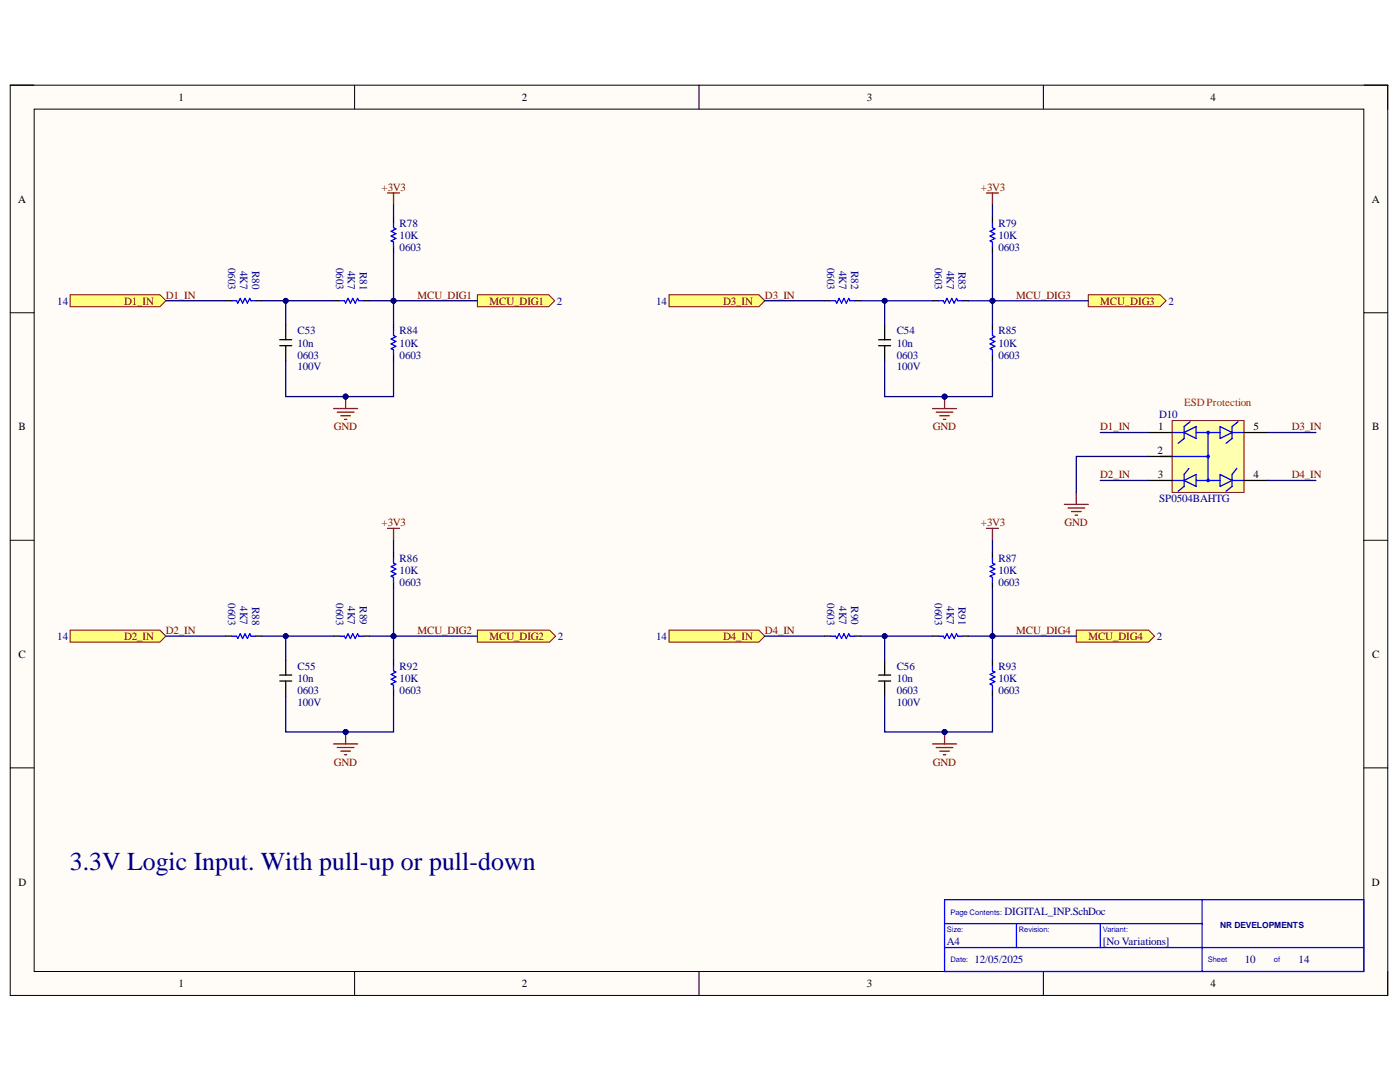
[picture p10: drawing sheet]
<svg xmlns="http://www.w3.org/2000/svg" width="279mm" height="216mm" viewBox="0 0 279 216" stroke-linecap="round" stroke-linejoin="round" font-family="sans-serif">
<defs><g id="words">
<text font-size="5.2" fill="#000080" x="14" y="173.7">3.3V Logic Input. With pull-up or pull-down</text>
<g font-size="2.2">
<text x="35.6" y="20.1">1</text>
<text x="104.1" y="20.1">2</text>
<text x="173" y="20.1">3</text>
<text x="241.6" y="20.1">4</text>
<text x="3.6" y="40.4">A</text>
<text x="273.8" y="40.4">A</text>
<text x="3.7" y="85.8">B</text>
<text x="231.2" y="85.8">1</text>
<text x="250.2" y="85.8">5</text>
<text x="273.9" y="85.8">B</text>
<text x="231" y="90.6">2</text>
<text x="231.1" y="95.5">3</text>
<text x="250.2" y="95.5">4</text>
<text x="3.7" y="131.3">C</text>
<text x="273.9" y="131.3">C</text>
<text x="3.7" y="176.7">D</text>
<text x="273.8" y="176.7">D</text>
<text x="35.6" y="197">1</text>
<text x="104.1" y="197">2</text>
<text x="173" y="197">3</text>
<text x="241.6" y="197">4</text>
</g>
<g font-size="2.2" fill="#800000">
<text x="76.1" y="38.1">+3V3</text>
<text x="195.7" y="38.1">+3V3</text>
<text x="33.1" y="59.6">D1_IN</text>
<text x="83.3" y="59.6">MCU_DIG1</text>
<text x="152.7" y="59.6">D3_IN</text>
<text x="202.8" y="59.6">MCU_DIG3</text>
<text x="24.8" y="60.8">D1_IN</text>
<text x="97.7" y="60.8">MCU_DIG1</text>
<text x="144.3" y="60.8">D3_IN</text>
<text x="219.6" y="60.8">MCU_DIG3</text>
<text x="66.6" y="85.8">GND</text>
<text x="186.2" y="85.8">GND</text>
<text x="219.6" y="85.8">D1_IN</text>
<text x="257.8" y="85.8">D3_IN</text>
<text x="219.6" y="95.5">D2_IN</text>
<text x="257.8" y="95.5">D4_IN</text>
<text x="76.1" y="105">+3V3</text>
<text x="195.7" y="105">+3V3</text>
<text x="212.5" y="105">GND</text>
<text x="24.8" y="127.7">D2_IN</text>
<text x="33.1" y="126.5">D2_IN</text>
<text x="83.3" y="126.5">MCU_DIG2</text>
<text x="97.7" y="127.7">MCU_DIG2</text>
<text x="144.3" y="127.7">D4_IN</text>
<text x="152.7" y="126.5">D4_IN</text>
<text x="202.8" y="126.5">MCU_DIG4</text>
<text x="217.2" y="127.7">MCU_DIG4</text>
<text x="66.6" y="152.8">GND</text>
<text x="186.2" y="152.8">GND</text>
</g>
<g font-size="2.2" fill="#000080">
<text x="79.8" y="47.6">10K</text>
<text x="79.8" y="45.2">R78</text>
<text x="199.3" y="47.6">10K</text>
<text x="199.3" y="45.2">R79</text>
<text x="45.5" y="53.4" transform="rotate(90 45.5 53.4)">0603</text>
<text x="67.1" y="53.4" transform="rotate(90 67.1 53.4)">0603</text>
<text x="79.8" y="50.1">0603</text>
<text x="165.1" y="53.4" transform="rotate(90 165.1 53.4)">0603</text>
<text x="186.6" y="53.4" transform="rotate(90 186.6 53.4)">0603</text>
<text x="199.3" y="50.1">0603</text>
<text x="48" y="54" transform="rotate(90 48 54)">4K7</text>
<text x="50.3" y="54.1" transform="rotate(90 50.3 54.1)">R80</text>
<text x="69.4" y="54" transform="rotate(90 69.4 54)">4K7</text>
<text x="71.8" y="54.3" transform="rotate(90 71.8 54.3)">R81</text>
<text x="167.5" y="54" transform="rotate(90 167.5 54)">4K7</text>
<text x="169.8" y="54.1" transform="rotate(90 169.8 54.1)">R82</text>
<text x="189" y="54" transform="rotate(90 189 54)">4K7</text>
<text x="191.3" y="54.2" transform="rotate(90 191.3 54.2)">R83</text>
<text x="11.4" y="60.8">14</text>
<text x="111.1" y="60.8">2</text>
<text x="130.9" y="60.8">14</text>
<text x="233.2" y="60.8">2</text>
<text x="59.4" y="69.2">10n</text>
<text x="59.4" y="71.5">0603</text>
<text x="59.4" y="66.7">C53</text>
<text x="79.8" y="69.2">10K</text>
<text x="79.8" y="71.5">0603</text>
<text x="79.8" y="66.7">R84</text>
<text x="179" y="69.2">10n</text>
<text x="179" y="71.5">0603</text>
<text x="179" y="66.7">C54</text>
<text x="199.3" y="69.2">10K</text>
<text x="199.3" y="71.5">0603</text>
<text x="199.3" y="66.7">R85</text>
<text x="59.4" y="73.9">100V</text>
<text x="179" y="73.9">100V</text>
<text x="231.3" y="83.5">D10</text>
<text x="231.3" y="100.2">SP0504BAHTG</text>
<text x="79.8" y="112.1">R86</text>
<text x="199.3" y="112.1">R87</text>
<text x="79.8" y="114.6">10K</text>
<text x="79.8" y="116.9">0603</text>
<text x="199.3" y="114.6">10K</text>
<text x="199.3" y="116.9">0603</text>
<text x="45.5" y="120.4" transform="rotate(90 45.5 120.4)">0603</text>
<text x="48" y="120.9" transform="rotate(90 48 120.9)">4K7</text>
<text x="50.3" y="121.1" transform="rotate(90 50.3 121.1)">R88</text>
<text x="67.1" y="120.4" transform="rotate(90 67.1 120.4)">0603</text>
<text x="69.4" y="120.9" transform="rotate(90 69.4 120.9)">4K7</text>
<text x="71.8" y="121" transform="rotate(90 71.8 121)">R89</text>
<text x="165.1" y="120.4" transform="rotate(90 165.1 120.4)">0603</text>
<text x="167.5" y="120.9" transform="rotate(90 167.5 120.9)">4K7</text>
<text x="169.8" y="121" transform="rotate(90 169.8 121)">R90</text>
<text x="186.6" y="120.4" transform="rotate(90 186.6 120.4)">0603</text>
<text x="189" y="120.9" transform="rotate(90 189 120.9)">4K7</text>
<text x="191.3" y="121.2" transform="rotate(90 191.3 121.2)">R91</text>
<text x="11.4" y="127.7">14</text>
<text x="111.3" y="127.7">2</text>
<text x="130.9" y="127.7">14</text>
<text x="230.9" y="127.7">2</text>
<text x="59.4" y="136.1">10n</text>
<text x="59.4" y="133.7">C55</text>
<text x="79.8" y="136.1">10K</text>
<text x="79.8" y="133.7">R92</text>
<text x="179" y="136.1">10n</text>
<text x="179" y="133.7">C56</text>
<text x="199.3" y="136.1">10K</text>
<text x="199.3" y="133.7">R93</text>
<text x="59.4" y="138.4">0603</text>
<text x="59.4" y="140.9">100V</text>
<text x="79.8" y="138.4">0603</text>
<text x="179" y="138.4">0603</text>
<text x="179" y="140.9">100V</text>
<text x="199.3" y="138.4">0603</text>
<text x="200.5" y="182.6">DIGITAL_INP.SchDoc</text>
<text x="189" y="188.7">A4</text>
<text x="220.1" y="188.7">[No Variations]</text>
<text x="194.4" y="192.2">12/05/2025</text>
<text x="248.4" y="192.2">10</text>
<text x="259.2" y="192.2">14</text>
</g>
<text font-size="2.2" fill="#f00" x="236.3" y="81.1">ESDProtection</text>
<text font-size="1.7" fill="#000080" x="243.5" y="185.2">NR DEVELOPMENTS</text>
<g font-size="1.5" fill="#00f">
<text x="189" y="185.9">Size:</text>
<text x="189.7" y="182.6">Page Contents:</text>
<text x="203.3" y="185.9">Revision:</text>
<text x="220.1" y="185.9">Variant:</text>
<text x="189.7" y="192">Date:</text>
<text x="241.1" y="192">Sheet</text>
<text x="254.2" y="192">of</text>
</g>
</g></defs>
<path d="M2 17h275v181.6h-275z" fill-rule="evenodd" fill="#fffcf8"/>
<path d="M2 17h275v181.6h-275z" fill="none" stroke="#000" stroke-width=".2"/>
<path d="M6.8 21.8h265.4v172.1h-265.4z" fill-rule="evenodd" fill="#fffcf8"/>
<g fill="none" stroke="#000" stroke-width=".2">
<path d="M2 17h4.8M70.8 17v4.8M139.5 17v4.8M208.2 17v4.8M272.2 17h4.8v4.8M6.8 21.8h265.4v172.1h-265.4zM2 62.4h4.8M272.2 62.4h4.8M2 107.8h4.8M272.2 107.8h4.8M2 153.2h4.8M272.2 153.2h4.8"/>
<path d="M70.8 193.9v4.7M139.5 193.9v4.7M208.2 193.9v4.7M277 193.9v4.7"/>
</g>
<path d="M188.5 179.5h83.7v14.4h-83.7zM239.9 179.5v14.4M188.5 189.1h83.7M188.5 184.3h51.4M202.9 184.3v4.8M219.6 184.3v4.8" fill="none" stroke="#00f" stroke-width=".25"/>
<path d="M55.8 69h2.4M55.8 67.8h2.4M57 64.8v3M57 69v3" fill="none" stroke="#000" stroke-width=".25"/>
<path d="M69 79.1v2.4M66.6 81.5h4.8M67.3 82.2h3.4M68 83h1.9M68.7 83.7h.5" fill="none" stroke="#800000" stroke-width=".25"/>
<circle cx="69" cy="79.1" r=".48" fill="#000080"/>
<circle cx="69" cy="79.1" r=".48" fill="none" stroke="#000080" stroke-width=".2"/>
<path d="M45.1 60h1.2M51 60h1.2" fill="none" stroke="#000" stroke-width=".25"/>
<path d="M46.3 60h.9l.3 .5 .4-1 .5 1 .5-1 .5 1 .4-1 .3 .5h.9" fill="none" stroke="#00f" stroke-width=".25"/>
<path d="M233.9 83.9h14.4v14.4h-14.4z" fill-rule="evenodd" fill="#ffffb0"/>
<path d="M233.9 83.9h14.4v14.4h-14.4z" fill="none" stroke="#800000" stroke-width=".2"/>
<g fill="none" stroke="#00f" stroke-width=".25">
<path d="M231.5 91.1h9.6M233.9 86.3h2.4M233.9 95.9h2.4M236.3 86.3l2.4-1.2v2.4zM236.3 95.9l2.4-1.2v2.4zM237.3 93.5l-1 1.2v2.4l-1.2 .9M237.5 84.2l-1.2 .9v2.4l-1.2 1M238.7 86.3h4.8M238.7 95.9h4.8M241.1 86.3v9.6M243.5 85.1l2.4 1.2-2.4 1.2zM243.5 94.7l2.4 1.2-2.4 1.2z"/>
<path d="M245.9 86.3h2.4M245.9 95.9h2.4M246.8 93.5l-.9 1.2v2.4l-1.2 .9M247.1 84.2l-1.2 .9v2.4l-1.2 1"/>
<circle cx="241.1" cy="86.3" r=".24"/>
<circle cx="241.1" cy="91.1" r=".24"/>
<circle cx="241.1" cy="95.9" r=".24"/>
</g>
<path d="M229.1 86.3h4.8M229.1 91.1h4.8M229.1 95.9h4.8M248.3 86.3h4.8M248.3 95.9h4.8" fill="none" stroke="#000" stroke-width=".25"/>
<path d="M214.8 98.3v2.3M212.4 100.6h4.8M213.1 101.4h3.4M213.9 102.1h1.9M214.6 102.8h.4" fill="none" stroke="#800000" stroke-width=".25"/>
<path d="M14 58.8h17.9l1.2 1.2-1.2 1.2h-17.9z" fill-rule="evenodd" fill="#ffff80"/>
<path d="M14 58.8h17.9l1.2 1.2-1.2 1.2h-17.9z" fill="none" stroke="#800000" stroke-width=".2"/>
<path d="M66.6 60h1.2M72.6 60h1.2M175.4 69h2.3M175.4 67.8h2.3M176.6 64.8v3M176.6 69v3" fill="none" stroke="#000" stroke-width=".25"/>
<path d="M67.8 60h.9l.3 .5 .5-1 .4 1 .5-1 .5 1 .5-1 .2 .5h1" fill="none" stroke="#00f" stroke-width=".25"/>
<path d="M188.5 79.1v2.4M186.1 81.5h4.8M186.8 82.2h3.4M187.6 83h1.9M188.3 83.7h.5" fill="none" stroke="#800000" stroke-width=".25"/>
<circle cx="188.5" cy="79.1" r=".48" fill="#000080"/>
<circle cx="188.5" cy="79.1" r=".48" fill="none" stroke="#000080" stroke-width=".2"/>
<path d="M164.6 60h1.2M170.6 60h1.2" fill="none" stroke="#000" stroke-width=".25"/>
<path d="M165.8 60h.9l.3 .5 .5-1 .4 1 .5-1 .5 1 .5-1 .2 .5h1" fill="none" stroke="#00f" stroke-width=".25"/>
<path d="M133.5 58.8h18l1.1 1.2-1.1 1.2h-18z" fill-rule="evenodd" fill="#ffff80"/>
<path d="M133.5 58.8h18l1.1 1.2-1.1 1.2h-18z" fill="none" stroke="#800000" stroke-width=".2"/>
<path d="M186.1 60h1.2M192.1 60h1.2M55.8 135.9h2.4M55.8 134.7h2.4M57 131.7v3M57 135.9v3" fill="none" stroke="#000" stroke-width=".25"/>
<path d="M187.3 60h1l.2 .5 .5-1 .5 1 .4-1 .5 1 .5-1 .2 .5h1" fill="none" stroke="#00f" stroke-width=".25"/>
<path d="M66.6 148.4h4.8M67.3 149.2h3.4M68 149.9h1.9M68.7 150.6h.5M69 146.1v2.3" fill="none" stroke="#800000" stroke-width=".25"/>
<circle cx="69" cy="146.1" r=".48" fill="#000080"/>
<circle cx="69" cy="146.1" r=".48" fill="none" stroke="#000080" stroke-width=".2"/>
<path d="M45.1 126.9h1.2M51 126.9h1.2" fill="none" stroke="#000" stroke-width=".25"/>
<path d="M46.3 126.9h.9l.3 .5 .4-.9 .5 .9 .5-.9 .5 .9 .4-.9 .3 .4h.9" fill="none" stroke="#00f" stroke-width=".25"/>
<path d="M14 125.7h17.9l1.2 1.2-1.2 1.2h-17.9z" fill-rule="evenodd" fill="#ffff80"/>
<path d="M14 125.7h17.9l1.2 1.2-1.2 1.2h-17.9z" fill="none" stroke="#800000" stroke-width=".2"/>
<path d="M66.6 126.9h1.2M72.6 126.9h1.2M175.4 135.9h2.3M175.4 134.7h2.3M176.6 131.7v3M176.6 135.9v3" fill="none" stroke="#000" stroke-width=".25"/>
<path d="M67.8 126.9h.9l.3 .5 .5-.9 .4 .9 .5-.9 .5 .9 .5-.9 .2 .4h1" fill="none" stroke="#00f" stroke-width=".25"/>
<path d="M186.1 148.4h4.8M186.8 149.2h3.4M187.6 149.9h1.9M188.3 150.6h.5M188.5 146.1v2.3" fill="none" stroke="#800000" stroke-width=".25"/>
<circle cx="188.5" cy="146.1" r=".48" fill="#000080"/>
<circle cx="188.5" cy="146.1" r=".48" fill="none" stroke="#000080" stroke-width=".2"/>
<path d="M164.6 126.9h1.2M170.6 126.9h1.2" fill="none" stroke="#000" stroke-width=".25"/>
<path d="M165.8 126.9h.9l.3 .5 .5-.9 .4 .9 .5-.9 .5 .9 .5-.9 .2 .4h1" fill="none" stroke="#00f" stroke-width=".25"/>
<path d="M133.5 125.7h18l1.1 1.2-1.1 1.2h-18z" fill-rule="evenodd" fill="#ffff80"/>
<path d="M133.5 125.7h18l1.1 1.2-1.1 1.2h-18z" fill="none" stroke="#800000" stroke-width=".2"/>
<g fill="none" stroke="#000" stroke-width=".25">
<path d="M78.5 43.3v1.2M78.5 49.3v1.2M198.1 43.3v1.2M198.1 49.3v1.2M78.5 64.8v1.2M78.5 70.8v1.2M198.1 64.8v1.2M198.1 70.8v1.2M78.5 110.2v1.2M78.5 116.2v1.2M198.1 110.2v1.2M198.1 116.2v1.2"/>
<path d="M78.5 131.7v1.2M78.5 137.7v1.2M186.1 126.9h1.2M192.1 126.9h1.2M198.1 131.7v1.2M198.1 137.7v1.2"/>
</g>
<path d="M78.5 44.5v.9l.5 .3-.9 .4 .9 .5-.9 .5 .9 .5-.9 .5 .4 .2v1M198.1 44.5v.9l.5 .3-1 .4 1 .5-1 .5 1 .5-1 .5 .5 .2v1M78.5 66v.9l.5 .3-.9 .5 .9 .4-.9 .5 .9 .5-.9 .5 .4 .2v1M198.1 66v1l.5 .2-1 .5 1 .4-1 .5 1 .5-1 .5 .5 .2v1M78.5 111.4v1l.5 .2-.9 .5 .9 .4-.9 .5 .9 .5-.9 .5 .4 .2v1M198.1 111.4v1l.5 .2-1 .5 1 .5-1 .4 1 .5-1 .5 .5 .2v1M78.5 132.9v1l.5 .2-.9 .5 .9 .5-.9 .4 .9 .5-.9 .5 .4 .2v1M187.3 126.9h1l.2 .5 .5-.9 .5 .9 .4-.9 .5 .9 .5-.9 .2 .4h1M198.1 132.9v1l.5 .2-1 .5 1 .5-1 .4 1 .5-1 .5 .5 .2v1" fill="none" stroke="#00f" stroke-width=".25"/>
<path d="M77.3 38.5h2.4M78.5 38.5v2.4M196.9 38.5h2.4M198.1 38.5v2.4M77.3 105.4h2.4M78.5 105.4v2.4M196.9 105.4h2.4M198.1 105.4v2.4" fill="none" stroke="#800000" stroke-width=".25"/>
<path d="M95.3 58.8h14.2l1.2 1.2-1.2 1.2h-14.2z" fill-rule="evenodd" fill="#ffff80"/>
<path d="M95.3 58.8h14.2l1.2 1.2-1.2 1.2h-14.2z" fill="none" stroke="#800000" stroke-width=".2"/>
<path d="M217.2 58.8h14.3l1.2 1.2-1.2 1.2h-14.3z" fill-rule="evenodd" fill="#ffff80"/>
<path d="M217.2 58.8h14.3l1.2 1.2-1.2 1.2h-14.3z" fill="none" stroke="#800000" stroke-width=".2"/>
<path d="M95.3 125.7h14.4l1.2 1.2-1.2 1.2h-14.4z" fill-rule="evenodd" fill="#ffff80"/>
<path d="M95.3 125.7h14.4l1.2 1.2-1.2 1.2h-14.4z" fill="none" stroke="#800000" stroke-width=".2"/>
<path d="M214.8 125.7h14.4l1.2 1.2-1.2 1.2h-14.4z" fill-rule="evenodd" fill="#ffff80"/>
<path d="M214.8 125.7h14.4l1.2 1.2-1.2 1.2h-14.4z" fill="none" stroke="#800000" stroke-width=".2"/>
<path d="M78.5 60v4.8" fill="none" stroke="#000080" stroke-width=".25"/>
<circle cx="78.5" cy="60" r=".48" fill="#000080"/>
<circle cx="78.5" cy="60" r=".48" fill="none" stroke="#000080" stroke-width=".2"/>
<path d="M78.5 50.5v9.5" fill="none" stroke="#000080" stroke-width=".25"/>
<circle cx="78.5" cy="60" r=".48" fill="#000080"/>
<circle cx="78.5" cy="60" r=".48" fill="none" stroke="#000080" stroke-width=".2"/>
<path d="M33.1 60h12M52.2 60h4.8v4.8" fill="none" stroke="#000080" stroke-width=".25"/>
<circle cx="57" cy="60" r=".48" fill="#000080"/>
<circle cx="57" cy="60" r=".48" fill="none" stroke="#000080" stroke-width=".2"/>
<path d="M57 72v7.1h12" fill="none" stroke="#000080" stroke-width=".25"/>
<circle cx="69" cy="79.1" r=".48" fill="#000080"/>
<circle cx="69" cy="79.1" r=".48" fill="none" stroke="#000080" stroke-width=".2"/>
<path d="M57 60h9.6M219.6 86.3h9.5M219.6 95.9h9.5M229.1 91.1h-14.3v7.2M253.1 86.3h9.5M253.1 95.9h9.5" fill="none" stroke="#000080" stroke-width=".25"/>
<circle cx="57" cy="60" r=".48" fill="#000080"/>
<circle cx="57" cy="60" r=".48" fill="none" stroke="#000080" stroke-width=".2"/>
<path d="M73.8 60h21.5" fill="none" stroke="#000080" stroke-width=".25"/>
<circle cx="78.5" cy="60" r=".48" fill="#000080"/>
<circle cx="78.5" cy="60" r=".48" fill="none" stroke="#000080" stroke-width=".2"/>
<path d="M78.5 72v7.1h-9.5" fill="none" stroke="#000080" stroke-width=".25"/>
<circle cx="69" cy="79.1" r=".48" fill="#000080"/>
<circle cx="69" cy="79.1" r=".48" fill="none" stroke="#000080" stroke-width=".2"/>
<path d="M78.5 40.9v2.4M152.6 60h12M171.8 60h4.8v4.8" fill="none" stroke="#000080" stroke-width=".25"/>
<circle cx="176.6" cy="60" r=".48" fill="#000080"/>
<circle cx="176.6" cy="60" r=".48" fill="none" stroke="#000080" stroke-width=".2"/>
<path d="M176.6 72v7.1h11.9" fill="none" stroke="#000080" stroke-width=".25"/>
<circle cx="188.5" cy="79.1" r=".48" fill="#000080"/>
<circle cx="188.5" cy="79.1" r=".48" fill="none" stroke="#000080" stroke-width=".2"/>
<path d="M176.6 60h9.5" fill="none" stroke="#000080" stroke-width=".25"/>
<circle cx="176.6" cy="60" r=".48" fill="#000080"/>
<circle cx="176.6" cy="60" r=".48" fill="none" stroke="#000080" stroke-width=".2"/>
<path d="M193.3 60h23.9" fill="none" stroke="#000080" stroke-width=".25"/>
<circle cx="198.1" cy="60" r=".48" fill="#000080"/>
<circle cx="198.1" cy="60" r=".48" fill="none" stroke="#000080" stroke-width=".2"/>
<path d="M198.1 60v4.8" fill="none" stroke="#000080" stroke-width=".25"/>
<circle cx="198.1" cy="60" r=".48" fill="#000080"/>
<circle cx="198.1" cy="60" r=".48" fill="none" stroke="#000080" stroke-width=".2"/>
<path d="M198.1 72v7.1h-9.6" fill="none" stroke="#000080" stroke-width=".25"/>
<circle cx="188.5" cy="79.1" r=".48" fill="#000080"/>
<circle cx="188.5" cy="79.1" r=".48" fill="none" stroke="#000080" stroke-width=".2"/>
<path d="M198.1 50.5v9.5" fill="none" stroke="#000080" stroke-width=".25"/>
<circle cx="198.1" cy="60" r=".48" fill="#000080"/>
<circle cx="198.1" cy="60" r=".48" fill="none" stroke="#000080" stroke-width=".2"/>
<path d="M198.1 40.9v2.4M33.1 126.9h12M52.2 126.9h4.8v4.8" fill="none" stroke="#000080" stroke-width=".25"/>
<circle cx="57" cy="126.9" r=".48" fill="#000080"/>
<circle cx="57" cy="126.9" r=".48" fill="none" stroke="#000080" stroke-width=".2"/>
<path d="M57 138.9v7.2h12" fill="none" stroke="#000080" stroke-width=".25"/>
<circle cx="69" cy="146.1" r=".48" fill="#000080"/>
<circle cx="69" cy="146.1" r=".48" fill="none" stroke="#000080" stroke-width=".2"/>
<path d="M57 126.9h9.6" fill="none" stroke="#000080" stroke-width=".25"/>
<circle cx="57" cy="126.9" r=".48" fill="#000080"/>
<circle cx="57" cy="126.9" r=".48" fill="none" stroke="#000080" stroke-width=".2"/>
<path d="M73.8 126.9h21.5" fill="none" stroke="#000080" stroke-width=".25"/>
<circle cx="78.5" cy="126.9" r=".48" fill="#000080"/>
<circle cx="78.5" cy="126.9" r=".48" fill="none" stroke="#000080" stroke-width=".2"/>
<path d="M78.5 126.9v4.8" fill="none" stroke="#000080" stroke-width=".25"/>
<circle cx="78.5" cy="126.9" r=".48" fill="#000080"/>
<circle cx="78.5" cy="126.9" r=".48" fill="none" stroke="#000080" stroke-width=".2"/>
<path d="M78.5 138.9v7.2h-9.5" fill="none" stroke="#000080" stroke-width=".25"/>
<circle cx="69" cy="146.1" r=".48" fill="#000080"/>
<circle cx="69" cy="146.1" r=".48" fill="none" stroke="#000080" stroke-width=".2"/>
<path d="M78.5 117.4v9.5" fill="none" stroke="#000080" stroke-width=".25"/>
<circle cx="78.5" cy="126.9" r=".48" fill="#000080"/>
<circle cx="78.5" cy="126.9" r=".48" fill="none" stroke="#000080" stroke-width=".2"/>
<path d="M78.5 107.8v2.4M152.6 126.9h12M171.8 126.9h4.8v4.8" fill="none" stroke="#000080" stroke-width=".25"/>
<circle cx="176.6" cy="126.9" r=".48" fill="#000080"/>
<circle cx="176.6" cy="126.9" r=".48" fill="none" stroke="#000080" stroke-width=".2"/>
<path d="M176.6 138.9v7.2h11.9" fill="none" stroke="#000080" stroke-width=".25"/>
<circle cx="188.5" cy="146.1" r=".48" fill="#000080"/>
<circle cx="188.5" cy="146.1" r=".48" fill="none" stroke="#000080" stroke-width=".2"/>
<path d="M176.6 126.9h9.5" fill="none" stroke="#000080" stroke-width=".25"/>
<circle cx="176.6" cy="126.9" r=".48" fill="#000080"/>
<circle cx="176.6" cy="126.9" r=".48" fill="none" stroke="#000080" stroke-width=".2"/>
<path d="M193.3 126.9h21.5" fill="none" stroke="#000080" stroke-width=".25"/>
<circle cx="198.1" cy="126.9" r=".48" fill="#000080"/>
<circle cx="198.1" cy="126.9" r=".48" fill="none" stroke="#000080" stroke-width=".2"/>
<path d="M198.1 126.9v4.8" fill="none" stroke="#000080" stroke-width=".25"/>
<circle cx="198.1" cy="126.9" r=".48" fill="#000080"/>
<circle cx="198.1" cy="126.9" r=".48" fill="none" stroke="#000080" stroke-width=".2"/>
<path d="M198.1 138.9v7.2h-9.6" fill="none" stroke="#000080" stroke-width=".25"/>
<circle cx="188.5" cy="146.1" r=".48" fill="#000080"/>
<circle cx="188.5" cy="146.1" r=".48" fill="none" stroke="#000080" stroke-width=".2"/>
<path d="M198.1 117.4v9.5" fill="none" stroke="#000080" stroke-width=".25"/>
<circle cx="198.1" cy="126.9" r=".48" fill="#000080"/>
<circle cx="198.1" cy="126.9" r=".48" fill="none" stroke="#000080" stroke-width=".2"/>
<path d="M198.1 107.8v2.4" fill="none" stroke="#000080" stroke-width=".25"/>
<use href="#words"/>
</svg>
